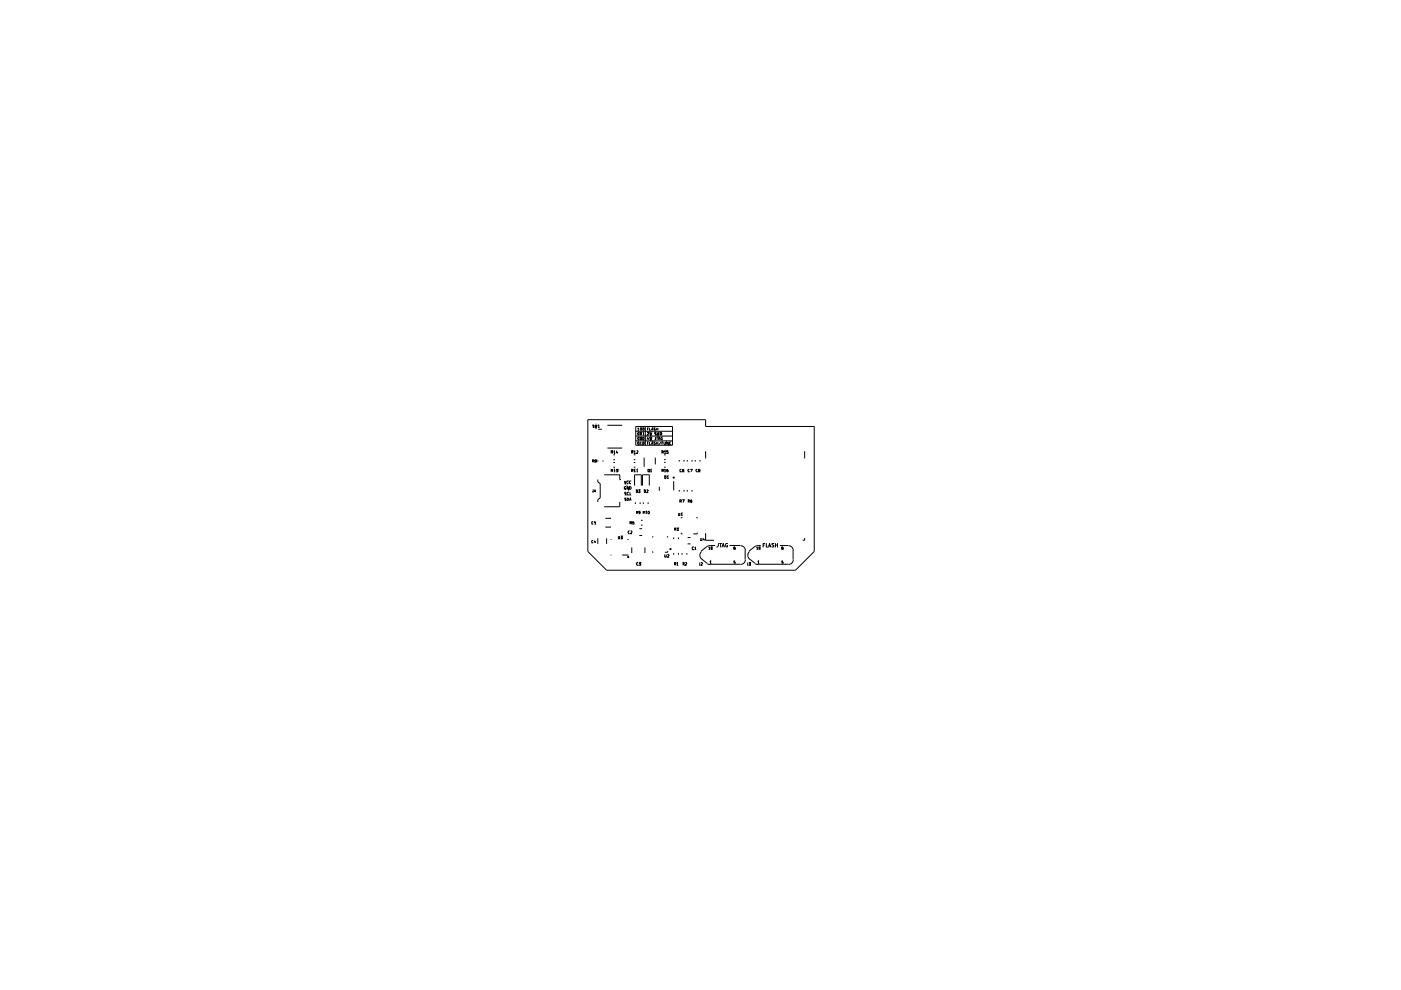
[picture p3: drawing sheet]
<svg xmlns="http://www.w3.org/2000/svg" width="297mm" height="210mm" viewBox="0 0 297 210" stroke-linecap="round" stroke-linejoin="round" font-family="sans-serif">
<g fill="none" stroke="#000" stroke-width=".21">
<path d="M124.6 89h25v1.4h23v26.5l-3.9 4h-40.1l-4-4zM125.6 97.7h.3v-.2h-.3v.5M125.7 97.7l.2 .3M125.9 90.1h-.2v.2l.2 .1v.2h-.2M126.1 90.1l.2 .5 .1-.4v.4l.2-.5M126.2 97.7l-.1-.1 .3-.1v.1l-.3 .1v.3l.3-.1-.1-.2M126.7 97.6v.3M126.8 90.2l.2-.1v.5M126.8 90.6h.3M126.8 91h.8M127.8 97.6v.3M128.8 95h3.1"/>
<path d="M128.8 90.2h3.1M129.6 95.9h.3v-.3l-.3-.1v.6M129.6 99.8h.3v-.3h-.3v.5M129.8 95.9l.1 .2M129.8 99.8l.1 .2M130 98h.4M130 96.4h.4M130 97.5h.4M130 99.1h.4M130.2 95.7l.1-.2v.6M130.2 99.6l.1-.1v.5M130.2 96.1h.2"/>
<path d="M130.6 99.5h.4l-.2 .2 .2 .1v.1h-.4M130.8 95.5l-.1 .5h.3M130.9 95.8v.3M133.9 99.8h.3v-.3h-.3v.5M133.9 95.9h.3v-.3l-.3-.1v.6M134.1 99.8l.1 .2M134.1 95.9l.1 .2M134.4 98h.3M134.4 96.4h.3M134.4 97.5h.3M134.4 99.1h.3M134.4 99.6l.2-.1v.5"/>
<path d="M134.4 95.7l.2-.2v.6M134.4 96.1h.3M134.8 90.4h7.8v4h-7.8zM134.8 93.5h7.8M134.8 91.4h7.8M134.8 92.5h7.8M135 99.6l.1-.1v.5M135 95.6l.2-.1 .1 .3-.4 .3h.4M135.2 90.8l.1-.1v.5M135.2 91.2h.3M135.3 93.7l.2 .1-.1 .5-.2-.3zM135.3 91.7h.2l-.1 .5h-.1z"/>
<path d="M135.3 92.7l.2 .1-.1 .5-.2-.3zM135.8 93.9v-.2v.6M135.8 90.7h.2l-.1 .5-.1-.1zM135.8 92.8h.2l-.1 .5-.1-.1zM135.8 94.3h.2M135.8 91.7h.2l-.1 .5h-.1zM136.3 90.7h.2l.1 .2-.1 .3-.2-.1zM136.3 91.8l.1-.1v.5M136.3 92.2h.3M136.4 93.7a.3 .3 0 0 1 .2 .3 .3 .3 0 0 1-.2 .3zM136.4 92.7l.2 .2-.2 .4-.1-.1zM136.6 97v2"/>
<path d="M136.8 90.4v4M137.2 91.7h.3l-.3 .5h.3M137.3 93.9h.2M137.3 91h.2M137.4 92.7l-.2 .4h.3M137.4 99.5h.3l-.1 .5-.2-.1zM137.5 99.9l.2 .2M137.5 92.8v.5M137.5 93.7h-.2v.6M137.5 90.7h-.2v.5M137.7 92.7l.2 .6 .1-.5v.5l.2-.6M137.7 93.7v.6h.3"/>
<path d="M137.7 90.7v.5h.3M137.7 91.7l.2 .5 .1-.4v.4l.2-.5M137.9 99.6l.1-.1v.5M138.1 94.3l.2-.6 .2 .6M138.1 91.2l.2-.5 .2 .5M138.1 94.1h.3M138.1 91.1h.3M138.9 97v1.5M139 92.7v.5l-.2 .1M139 93.7h-.4v.2l.4 .2-.2 .2-.2-.1M139 90.7h-.4v.3l.4 .1-.4 .1M139.1 91.7h-.3v.2l.3 .2v.1h-.3"/>
<path d="M139.1 92.7h.4M139.1 93.9h.4M139.1 90.7v.5M139.1 93.7v.6M139.1 91h.4M139.3 91.7l.1 .5 .2-.4 .1 .4v-.5M139.3 92.7v.6M139.5 90.7v.5M139.5 93.7v.6M139.6 93.3l.1-.6 .3 .6M139.7 93.1h.2M140 91.7h.1a.3 .3 0 0 1 .2 .3 .3 .3 0 0 1-.3 .2z"/>
<path d="M140.2 93.7l-.5 .7M140.3 95.9h.3l.1-.2-.4-.2v.6M140.3 99.8h.3l.1-.2-.4-.1v.5M140.3 93.9h.2M140.4 92.8a.24 .24 0 0 0-.3 .2 .24 .24 0 0 0 .3 .2l-.1-.2M140.4 95.9l.3 .2M140.4 99.8l.3 .2M140.6 93.7h-.3v.6M140.8 93.7v.4l.1 .2 .2-.1v-.5M140.8 98h.3M140.8 96.4h.3M140.8 97.5h.3"/>
<path d="M140.8 99.1h.3M140.8 95.7l.2-.2v.6M140.8 99.6l.2-.1v.5M140.8 96.1h.4M141.6 99.5l-.2 .1v.3h.3l-.1-.2-.2 .1M141.7 93.7v.6l-.3-.6v.6M141.7 95.5h-.3v.4h.3l-.1 .2h-.2M142.3 93.8h-.4v.4h.4M144 97.5v.4M144.5 99.5l-.4 .1 .1 .4 .3-.1M145 99.5l-.3 .1v.4h.3v-.3l-.3 .1M145 97.5v.4"/>
<path d="M145.7 97.5v.4M146.2 99.5h-.3l-.1 .2 .1 .3 .3-.1M146.3 99.5h.5l-.3 .5M146.7 97.5v.4M147.4 97.5v.4M147.9 99.5h-.3a.26 .26 0 0 0 0 .3 .26 .26 0 0 0 .3 .1M148.2 99.7l-.1-.2h.3v.2l-.3 .1v.2h.3l-.1-.3M148.4 97.5v.4M149.6 95.7v1.5M170.6 95.7v1.5M125.8 110.6h-.3l-.1 .2 .1 .3h.3M125.8 114.6h-.3l-.1 .3 .1 .2h.3"/>
<path d="M125.8 103.8v.5l-.2 .1M126.1 114.6l-.1 .3h.4M126.2 103.8l-.2 .4h.4M126.3 110.6h-.3v.3l.3-.1v.3h-.3M126.3 103.9v.5M126.3 114.8v.3M126.7 101.7v.5l.6 .3v3.1l-.6 .3v.5M126.7 114.1v1.2M128.1 100.7h3.3v1h.3M128.4 109.9h1.1M128.4 111.8h1.1M128.6 114.1v1.2"/>
<path d="M129.5 117.7h.1M129.5 114.4h.1M130.2 100h.2M131.1 113.7l.1 .6 .2-.1v-.5M131.4 106.4v1h-3.3M131.6 113.7h.4l-.2 .2 .2 .3h-.4M131.9 117.7h1.4M132.4 102l.1 .6 .2-.6M132.6 103.3h-.2v.4l.2 .1v-.3M132.7 104.4h-.2v.2l.2 .1v.2h-.2M132.7 105.6h-.2v.3h.2v.2h-.2M133 105.6l.3 .2-.2 .3h-.1z"/>
<path d="M133 114.4h.3M133.1 118l.2 .1-.1 .1-.1-.1zM133.2 102.1l-.2-.1-.1 .2 .2 .4 .1-.1M133.2 103.2v.6l-.2-.6v.6M133.3 104.4h-.3v.5h.3M133.5 103.2l.3 .1-.2 .5h-.1zM133.5 106.1l.1-.5 .2 .5M133.5 112.6a.25 .25 0 0 0-.4 .3 .24 .24 0 0 0 .4 .2M133.5 106h.2M133.6 104.4v.5h.2M133.6 110.9h.2l.1-.3h-.3v.5M133.7 102.1a.24 .24 0 0 0-.3 .2 .24 .24 0 0 0 .3 .2"/>
<path d="M133.7 112.6h.2l.1 .2-.4 .4h.4M133.7 110.9l.2 .2M133.9 116.1v1.2M134.4 110.6h-.2l-.1 .3 .3-.1v.3h-.3M134.4 100h.3M134.5 103v-2.3h1.5v2.3M134.7 106.5v.3M134.9 103.8l.3 .1-.1 .5h-.2zM134.9 108.7h.3v-.3h-.3v.5M135 100h.3M135 108.7l.2 .2M135.3 119.3a.27 .27 0 0 0-.4 .2 .27 .27 0 0 0 .2 .3h.2"/>
<path d="M135.3 103.8h.4l-.2 .3h.2v.3h-.4M135.5 119.3h.3l-.2 .2 .2 .1v.2h-.3M135.6 113.5h.5M135.6 112.1h.5M135.7 108.6l-.2 .2-.1-.4h.3v.5h-.3M135.7 106.5v.3M135.9 110.3h.3M135.9 111.3h.3M136.2 103v-2.3h1.5v2.3M136.4 108.7h.2v-.3h-.2v.5M136.4 106.5v.3M136.4 108.7l.2 .2"/>
<path d="M136.6 103.8l.3 .1-.1 .5h-.2zM136.7 116.1v1.2M136.9 108.5l.1-.1v.5M136.9 108.9h.2M137.1 103.9l.2-.1 .2 .2-.4 .4h.4M137.4 106.5v.3M137.5 108.4l.2 .2-.1 .3-.2-.1zM137.9 100h.3M138.3 116.9v.2h.2M138.5 113.8h-.2v.2M139.8 103.2v.9M140.8 100h.4"/>
<path d="M140.9 100.9h.3l.1 .2-.2 .4h-.2zM140.9 117.6v.5l.2 .1 .2-.1v-.5M141.4 113.8h.2v.2M141.4 101l.2-.1v.6M141.4 101.5h.4M141.5 117.6h.2l.2 .1-.4 .5h.4M141.6 116.8v.3h-.6M142.1 116.3l.2 .1-.1 .1-.2-.1zM142.8 101.1l.2 .2-.1 .1-.2-.1zM142.8 102v2M142.8 114v.3M142.8 117.3v.3"/>
<path d="M143 112.2h.3v-.2h-.3v.5M143 119.6h.2l.1-.3h-.3v.5M143.1 112.2l.2 .3M143.1 119.6l.2 .2M143.5 112h.3l-.2 .1 .2 .1v.3h-.3M143.5 119.4l.1-.1v.5M143.5 119.8h.3M143.8 114v.3M143.8 117.3v.3M143.9 108.8v.5h.2v-.5M144 103.9v.3M144.1 106.3l.4-.1-.1-.2h-.3v.6"/>
<path d="M144.3 106.3l.2 .3M144.4 108.9l.2-.1v.5M144.4 109.3h.3M144.4 112.9v.3h.3M144.6 117.3v.3M144.7 106h.4l-.3 .6M144.7 109.7h-.3v.2M144.8 119.6l.3-.1-.1-.2h-.2v.5M144.9 119.6l.2 .2M145 103.9v.3M145.3 119.3h.2l.1 .2-.4 .3h.4M145.6 117.3v.3"/>
<path d="M145.7 103.9v.3M145.8 114h.6M145.8 115.3h.6M145.9 106.3l.3-.1-.1-.2h-.2v.6M146 106.3l.2 .3M146.7 106l-.3 .1v.4l.2 .1 .1-.4-.3 .1M146.7 103.9v.3M147.1 116h-.3v.5h.3M147.3 116.1l.1-.1v.5M147.3 116.5h.3M147.7 109.7h.1v.2M147.8 112.9v.3h-.8"/>
<path d="M148.4 119.3v.5h-.2M148.5 114.1v.5h.3v-.5M148.6 119.3h.2l.2 .1-.4 .4h.4M148.7 118.4l1.2 1.1M148.7 117a1.02 1.02 0 0 0 0 1.5M149.1 114.1v.3h.3M149.3 114.3v.3M149.6 113v1.6h1.8M149.9 115.8l-1.2 1M150 119.5l.7 .2M150.2 116.1l.2-.1v.5M150.2 116.5h.4"/>
<path d="M150.5 119.1l.2-.2v.5M150.5 119.4h.3M150.6 119.6h6.4M150.7 116h.3v.5l-.3-.1zM151.6 115.7h-1.2l-.4 .1M152.3 115.2v.5l-.3 .3M152.6 115.2h.4M152.7 115.2v.8M153.1 116l.2-.8 .3 .8M153.2 115.7h.3M154.3 115.2h-.4l-.1 .2 .1 .5h.4l-.1-.2M154.7 115.7h2.3"/>
<path d="M155.8 116h-.1l-.1 .2v.2l.2 .1v-.4l-.2 .1M155.8 118.9h-.1l-.1 .3h.2l.1 .1-.3 .1M157 115.7a1.01 1.01 0 0 1 1 1M158 116.7v1.9M158 118.7a1.01 1.01 0 0 1-1 1M158.5 119.3v.5h-.1M158.8 119.3h.3l-.1 .2 .1 .3h-.3M158.8 118.4l1.3 1.1M158.9 117a1.02 1.02 0 0 0 0 1.5M160.1 115.8l-1.3 1M160.1 119.5l.7 .2M160.4 116.1l.2-.1v.5"/>
<path d="M160.4 116.5h.3M160.7 119.1l.1-.2v.5M160.7 119.4h.3M160.8 115.7h.5M160.8 119.6h6.3M160.8 115.7l-.7 .1M160.9 116h.3v.5l-.3-.1zM161.8 115.6h.3M162.1 115.2h-.3v.8M162.5 115.2v.8h.3M163 116l.2-.8 .2 .8M163 115.7h.4"/>
<path d="M164.1 115.2l-.4 .1v.2l.4 .2v.2h-.4M164.4 115.6h.4M164.4 115.2v.8M164.8 115.2v.8M165.4 115.7h1.7M166 116h-.2l-.1 .2v.2l.3 .1v-.4l-.3 .1M166 118.9h-.2l-.1 .3h.3l.1 .1-.4 .1M167.2 115.7a1.01 1.01 0 0 1 1 1M168.1 116.7v1.9M168.2 118.7a1.01 1.01 0 0 1-1 1M170.6 114v.6h-.4"/>
</g>
</svg>
